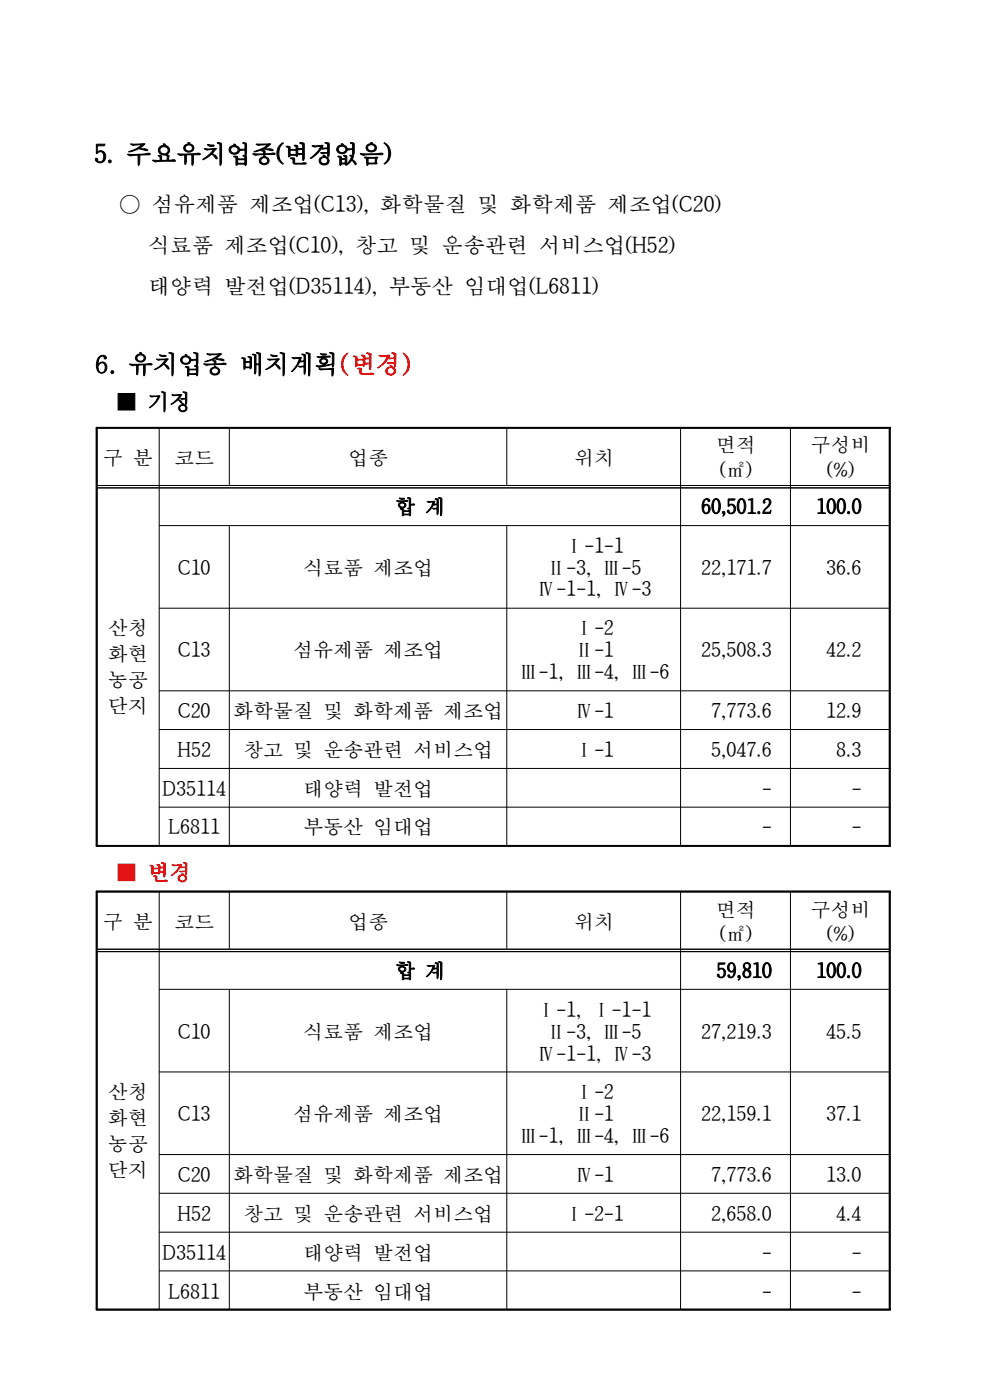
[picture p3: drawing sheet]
<svg xmlns="http://www.w3.org/2000/svg" width="210mm" height="297mm" viewBox="0 0 210 297" stroke-linecap="round" stroke-linejoin="round" font-family="sans-serif">
<defs><g id="words">
<g font-size="5.3">
<text x="20" y="34.5">5. 주요유치업종(변경없음)</text>
<text x="20" y="79.1">6. 유치업종 배치계획(변경)</text>
</g>
<g font-size="4.6">
<text x="25.3" y="44.8">○ 섬유제품 제조업(C13), 화학물질 및 화학제품 제조업(C20)</text>
<text x="31.4" y="53.6">식료품 제조업(C10), 창고 및 운송관련 서비스업(H52)</text>
<text x="31.4" y="62.4">태양력 발전업(D35114), 부동산 임대업(L6811)</text>
<text x="24.5" y="86.8">■ 기정</text>
</g>
<text font-size="4.6" fill="#f00" x="24.5" y="186.5">■ 변경</text>
<g font-size="4.2">
<text x="151.6" y="95.8">면적</text>
<text x="171.7" y="95.8">구성비</text>
<text x="21.8" y="98.5">구 분</text>
<text x="36.9" y="98.5">코드</text>
<text x="73.7" y="98.5">업종</text>
<text x="121.6" y="98.5">위치</text>
<text x="152.4" y="101.1">(㎡)</text>
<text x="175.1" y="101.1">(%)</text>
<text x="83.7" y="108.9">합 계</text>
<text x="148.5" y="108.9">60,501.2</text>
<text x="172.9" y="108.9">100.0</text>
<text x="119.5" y="117.1">Ⅰ-1-1</text>
<text x="37.7" y="121.8">C10</text>
<text x="64.2" y="121.8">식료품 제조업</text>
<text x="115.7" y="121.8">Ⅱ-3, Ⅲ-5</text>
<text x="148.5" y="121.8">22,171.7</text>
<text x="175" y="121.8">36.6</text>
<text x="113.6" y="126.4">Ⅳ-1-1, Ⅳ-3</text>
<text x="22.9" y="134.6">산청</text>
<text x="121.6" y="134.6">Ⅰ-2</text>
<text x="22.9" y="140.1">화현</text>
<text x="37.7" y="139.3">C13</text>
<text x="62.1" y="139.3">섬유제품 제조업</text>
<text x="109.9" y="143.9">Ⅲ-1, Ⅲ-4, Ⅲ-6</text>
<text x="121.6" y="139.3">Ⅱ-1</text>
<text x="148.5" y="139.3">25,508.3</text>
<text x="175" y="139.3">42.2</text>
<text x="22.9" y="145.6">농공</text>
<text x="22.9" y="151.1">단지</text>
<text x="37.7" y="152.1">C20</text>
<text x="49.4" y="152.1">화학물질 및 화학제품 제조업</text>
<text x="121.6" y="152.1">Ⅳ-1</text>
<text x="150.6" y="152.1">7,773.6</text>
<text x="175" y="152.1">12.9</text>
<text x="37.6" y="160.4">H52</text>
<text x="51.5" y="160.4">창고 및 운송관련 서비스업</text>
<text x="121.6" y="160.4">Ⅰ-1</text>
<text x="150.6" y="160.4">5,047.6</text>
<text x="177.1" y="160.4">8.3</text>
<text x="34.4" y="168.6">D35114</text>
<text x="64.2" y="168.6">태양력 발전업</text>
<text x="161.4" y="168.6">-</text>
<text x="180.4" y="168.6">-</text>
<text x="35.7" y="176.8">L6811</text>
<text x="64.2" y="176.8">부동산 임대업</text>
<text x="161.4" y="176.8">-</text>
<text x="180.4" y="176.8">-</text>
<text x="21.8" y="196.9">구 분</text>
<text x="36.9" y="196.9">코드</text>
<text x="73.7" y="196.9">업종</text>
<text x="121.6" y="196.9">위치</text>
<text x="151.6" y="194.2">면적</text>
<text x="171.7" y="194.2">구성비</text>
<text x="152.4" y="199.5">(㎡)</text>
<text x="175.1" y="199.5">(%)</text>
<text x="83.7" y="207.2">합 계</text>
<text x="151.8" y="207.2">59,810</text>
<text x="172.9" y="207.2">100.0</text>
<text x="113.6" y="215.5">Ⅰ-1, Ⅰ-1-1</text>
<text x="37.7" y="220.1">C10</text>
<text x="64.2" y="220.1">식료품 제조업</text>
<text x="115.7" y="220.1">Ⅱ-3, Ⅲ-5</text>
<text x="148.5" y="220.1">27,219.3</text>
<text x="175" y="220.1">45.5</text>
<text x="113.6" y="224.8">Ⅳ-1-1, Ⅳ-3</text>
<text x="22.9" y="233">산청</text>
<text x="121.6" y="233">Ⅰ-2</text>
<text x="22.9" y="238.5">화현</text>
<text x="37.7" y="237.7">C13</text>
<text x="62.1" y="237.7">섬유제품 제조업</text>
<text x="121.6" y="237.7">Ⅱ-1</text>
<text x="148.5" y="237.7">22,159.1</text>
<text x="175" y="237.7">37.1</text>
<text x="22.9" y="244">농공</text>
<text x="109.9" y="242.3">Ⅲ-1, Ⅲ-4, Ⅲ-6</text>
<text x="22.9" y="249.5">단지</text>
<text x="37.7" y="250.5">C20</text>
<text x="49.4" y="250.5">화학물질 및 화학제품 제조업</text>
<text x="121.6" y="250.5">Ⅳ-1</text>
<text x="150.6" y="250.5">7,773.6</text>
<text x="175" y="250.5">13.0</text>
<text x="37.6" y="258.7">H52</text>
<text x="51.5" y="258.7">창고 및 운송관련 서비스업</text>
<text x="119.5" y="258.7">Ⅰ-2-1</text>
<text x="150.6" y="258.7">2,658.0</text>
<text x="177.1" y="258.7">4.4</text>
<text x="34.4" y="267">D35114</text>
<text x="64.2" y="267">태양력 발전업</text>
<text x="161.4" y="267">-</text>
<text x="180.4" y="267">-</text>
<text x="35.7" y="275.2">L6811</text>
<text x="64.2" y="275.2">부동산 임대업</text>
<text x="161.4" y="275.2">-</text>
<text x="180.4" y="275.2">-</text>
</g>
</g></defs>
<g fill="none" stroke="#000" stroke-width=".21">
<path d="M33.7 90.7v88.6M48.6 90.7v12.1M107.3 90.7v12.1M144.2 90.7v88.6M167.4 90.7v88.6M20.7 102.9h167.6M20.7 103.4h167.6M33.7 111.4h155M48.6 111.4v67.9M107.3 111.4v67.9M33.7 128.9h155M33.7 146.4h155"/>
<path d="M33.7 154.6h155M33.7 162.8h155M33.7 171.1h155M33.7 188.9v88.6M48.6 188.9v12.2M107.3 188.9v12.2M144.2 188.9v88.6M167.4 188.9v88.6M20.7 201.2h167.6M20.7 201.7h167.6M33.7 209.7h155M48.6 209.7v67.8"/>
<path d="M107.3 209.7v67.8M33.7 227.2h155M33.7 244.7h155M33.7 252.9h155M33.7 261.1h155M33.7 269.3h155"/>
</g>
<path d="M20.3 90.7h168.4M20.5 90.7v88.6M188.5 90.7v88.6M20.3 179.3h168.4M20.3 188.9h168.4M20.5 188.9v88.6M188.5 188.9v88.6M20.3 277.5h168.4" fill="none" stroke="#000" stroke-width=".38"/>
<use href="#words"/>
</svg>
